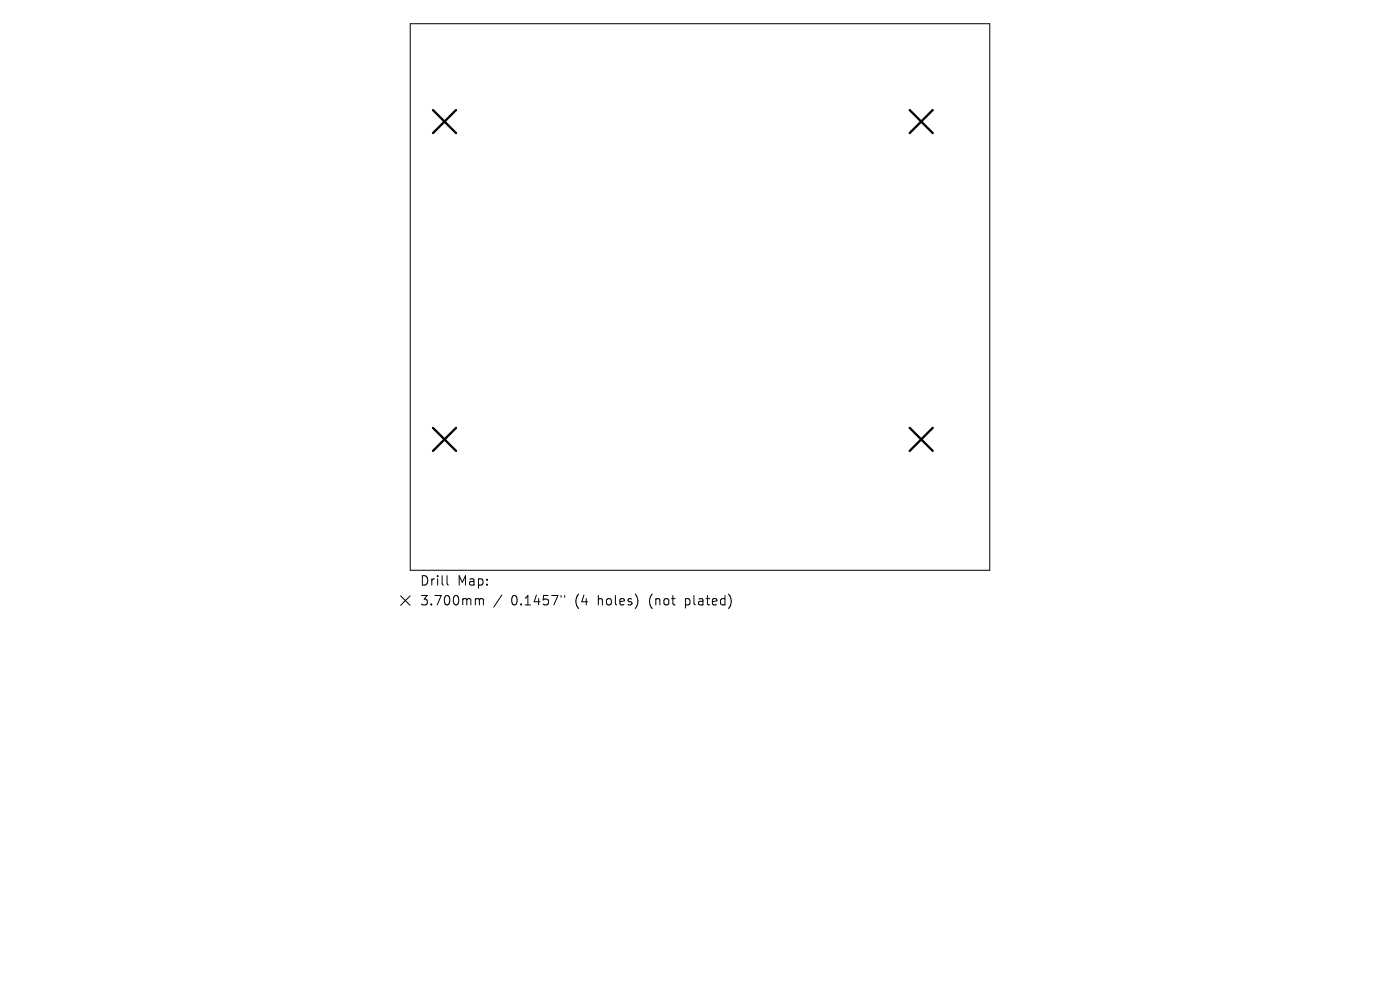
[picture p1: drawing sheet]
<svg xmlns="http://www.w3.org/2000/svg" width="297mm" height="210mm" viewBox="0 0 297 210" stroke-linecap="round" stroke-linejoin="round" font-family="sans-serif">
<defs><g id="words">
<g font-size="2.8">
<text x="89" y="124.5">Drill</text>
<text x="97" y="124.5">Map:</text>
<text x="89" y="128.7">3.700mm</text>
<text x="108.4" y="128.7">0.1457&quot;</text>
<text x="122.2" y="128.7">(4</text>
<text x="127.1" y="128.7">holes)</text>
<text x="138.2" y="128.7">(not</text>
<text x="146" y="128.7">plated)</text>
</g>
</g></defs>
<path d="M87 5h123v116h-123zM85 126.4l2 2M87 126.4l-2 2M94.8 122.1v1.7l.3 .3M101.1 127h.3l.3 .3M101.7 127.3l.3-.3 .5 .1 .1 1.2M101.7 127.3v1M106.5 126.2l-1.8 2.6M119 126.3v.4M119.8 126.3v.4" fill="none" stroke="#000" stroke-width=".21"/>
<path d="M91.9 23.3l4.8 4.9M96.7 23.3l-4.8 4.9M193 23.3l4.9 4.9M197.9 23.3l-4.9 4.9M91.9 90.8l4.8 4.9M96.7 90.8l-4.8 4.9M193 90.8l4.9 4.9M197.9 90.8l-4.9 4.9" fill="none" stroke="#000" stroke-width=".49"/>
<use href="#words"/>
</svg>
